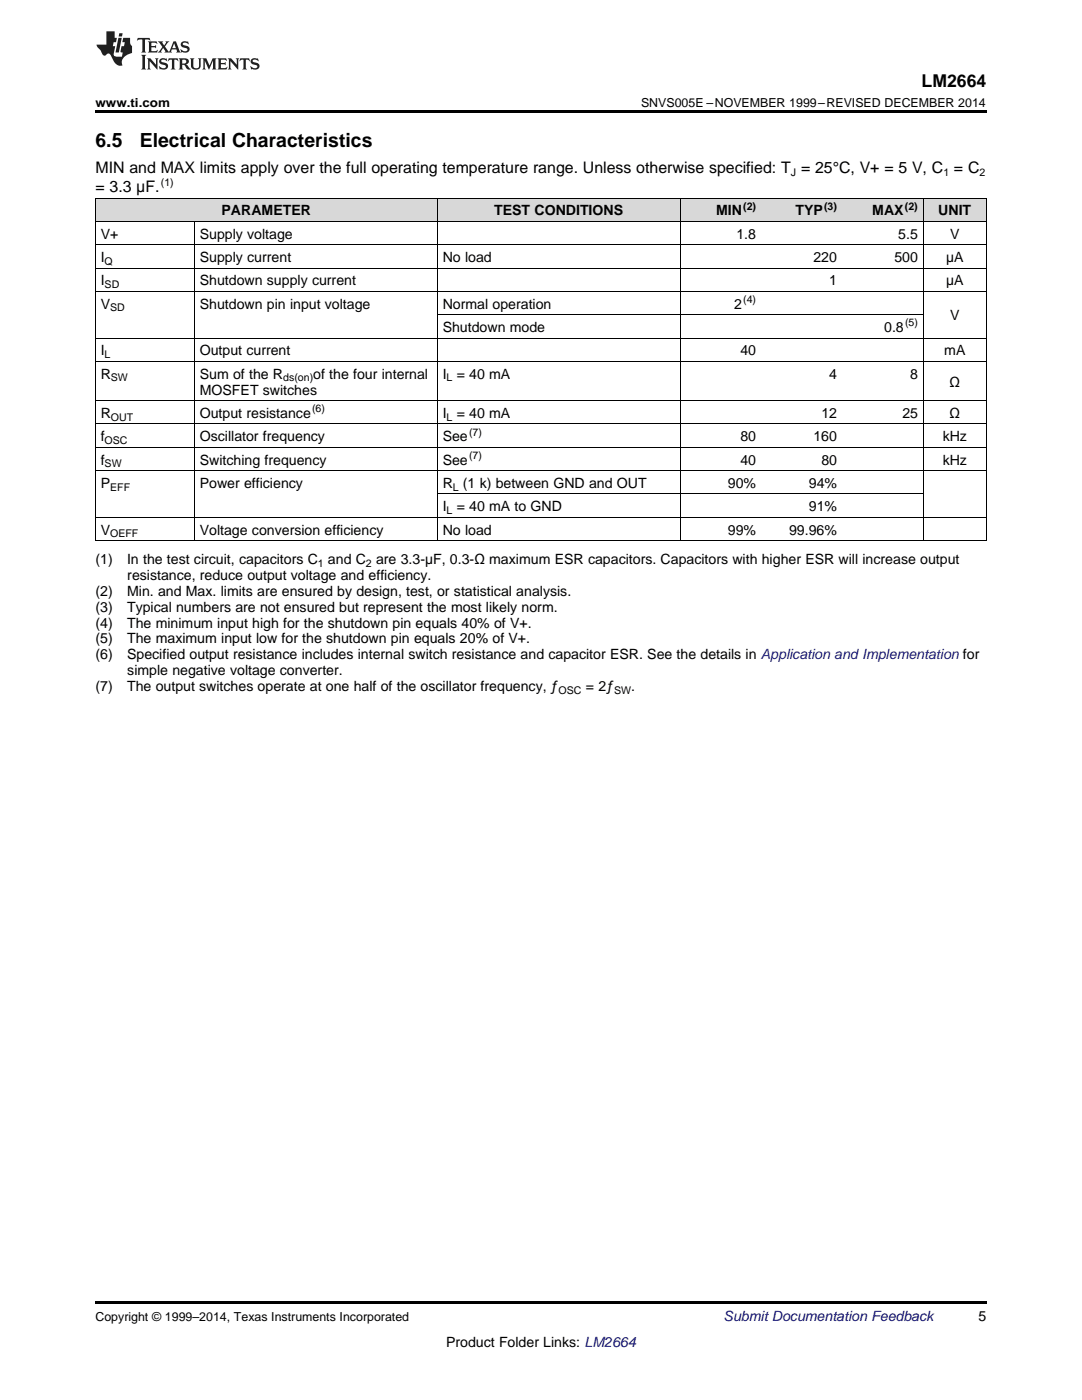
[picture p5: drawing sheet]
<svg xmlns="http://www.w3.org/2000/svg" width="216mm" height="279mm" viewBox="0 0 216 279" stroke-linecap="round" stroke-linejoin="round" font-family="sans-serif">
<defs><g id="words">
<g font-size="3.9">
<text x="19" y="29.3">6.5</text>
<text x="27.9" y="29.3">Electrical Characteristics</text>
</g>
<text font-size="3.5" x="183.9" y="17.3">LM2664</text>
<g font-size="3.2">
<text x="19" y="34.4">MIN and MAX limits apply over the full operating temperature range. Unless otherwise specified: T = 25°C, V+ = 5 V, C = C</text>
<text x="19" y="38.3">= 3.3 μF.</text>
</g>
<g font-size="2.8">
<text x="20.1" y="47.6">V+</text>
<text x="39.9" y="47.6">Supply voltage</text>
<text x="44.2" y="43">PARAMETER</text>
<text x="98.6" y="43">TEST CONDITIONS</text>
<text x="142.9" y="43">MIN</text>
<text x="146.9" y="47.6">1.8</text>
<text x="158.7" y="43">TYP</text>
<text x="174.1" y="43">MAX</text>
<text x="179.2" y="47.6">5.5</text>
<text x="187.2" y="43">UNIT</text>
<text x="189.6" y="47.6">V</text>
<text x="20.1" y="52.3">I</text>
<text x="39.9" y="52.3">Supply current</text>
<text x="88.3" y="52.3">No load</text>
<text x="162.3" y="52.3">220</text>
<text x="178.5" y="52.3">500</text>
<text x="188.8" y="52.3">µA</text>
<text x="20.1" y="56.9">I</text>
<text x="39.9" y="56.9">Shutdown supply current</text>
<text x="165.5" y="56.9">1</text>
<text x="188.8" y="56.9">µA</text>
<text x="20.1" y="61.6">V</text>
<text x="39.9" y="61.6">Shutdown pin input voltage</text>
<text x="88.3" y="61.6">Normal operation</text>
<text x="146.5" y="61.6">2</text>
<text x="189.6" y="63.9">V</text>
<text x="20.1" y="70.9">I</text>
<text x="39.9" y="70.9">Output current</text>
<text x="88.3" y="66.3">Shutdown mode</text>
<text x="147.7" y="70.9">40</text>
<text x="176.4" y="66.3">0.8</text>
<text x="188.4" y="70.9">mA</text>
<text x="20.1" y="75.6">R</text>
<text x="39.9" y="75.6">Sum of the R</text>
<text x="62.5" y="75.6">of the four internal</text>
<text x="88.3" y="75.6">I</text>
<text x="91.1" y="75.6">= 40 mA</text>
<text x="165.5" y="75.6">4</text>
<text x="181.6" y="75.6">8</text>
<text x="189.5" y="77.2">Ω</text>
<text x="20.1" y="83.4">R</text>
<text x="39.9" y="78.7">MOSFET switches</text>
<text x="39.9" y="83.4">Output resistance</text>
<text x="88.3" y="83.4">I</text>
<text x="91.1" y="83.4">= 40 mA</text>
<text x="163.9" y="83.4">12</text>
<text x="180.1" y="83.4">25</text>
<text x="189.5" y="83.4">Ω</text>
<text x="20.1" y="88.1">f</text>
<text x="39.9" y="88.1">Oscillator frequency</text>
<text x="88.3" y="88.1">See</text>
<text x="147.7" y="88.1">80</text>
<text x="162.3" y="88.1">160</text>
<text x="188.1" y="88.1">kHz</text>
<text x="20.1" y="92.7">f</text>
<text x="39.9" y="92.7">Switching frequency</text>
<text x="88.3" y="92.7">See</text>
<text x="147.7" y="92.7">40</text>
<text x="163.9" y="92.7">80</text>
<text x="188.1" y="92.7">kHz</text>
<text x="20.1" y="97.4">P</text>
<text x="39.9" y="97.4">Power efficiency</text>
<text x="88.3" y="97.4">R</text>
<text x="92.4" y="97.4">(1 k) between GND and OUT</text>
<text x="145.2" y="97.4">90%</text>
<text x="161.4" y="97.4">94%</text>
<text x="20.1" y="106.7">V</text>
<text x="39.9" y="106.7">Voltage conversion efficiency</text>
<text x="88.3" y="102">I</text>
<text x="88.3" y="106.7">No load</text>
<text x="91.1" y="102">= 40 mA to GND</text>
<text x="145.2" y="106.7">99%</text>
<text x="157.4" y="106.7">99.96%</text>
<text x="161.4" y="102">91%</text>
<text x="19" y="112.5">(1)</text>
<text x="25.4" y="112.5">In the test circuit, capacitors C</text>
<text x="65.4" y="112.5">and C</text>
<text x="75" y="112.5">are 3.3-µF, 0.3-Ω maximum ESR capacitors. Capacitors with higher ESR will increase output</text>
<text x="19" y="118.9">(2)</text>
<text x="25.4" y="118.9">Min. and Max. limits are ensured by design, test, or statistical analysis.</text>
<text x="25.4" y="115.7">resistance, reduce output voltage and efficiency.</text>
<text x="19" y="122.1">(3)</text>
<text x="19" y="125.2">(4)</text>
<text x="25.4" y="122.1">Typical numbers are not ensured but represent the most likely norm.</text>
<text x="25.4" y="125.2">The minimum input high for the shutdown pin equals 40% of V+.</text>
<text x="19" y="128.4">(5)</text>
<text x="19" y="131.6">(6)</text>
<text x="25.4" y="128.4">The maximum input low for the shutdown pin equals 20% of V+.</text>
<text x="25.4" y="131.6">Specified output resistance includes internal switch resistance and capacitor ESR. See the details in Application and Implementation for</text>
<text x="19" y="137.9">(7)</text>
<text x="25.4" y="137.9">The output switches operate at one half of the oscillator frequency, ƒ</text>
<text x="25.4" y="134.8">simple negative voltage converter.</text>
<text x="116.9" y="137.9">= 2ƒ</text>
<text x="126" y="137.9">.</text>
<text x="195.3" y="263.6">5</text>
<text x="89" y="268.9">Product Folder Links: LM2664</text>
</g>
<text font-size="2.8" fill="#0000c8" x="144.4" y="263.6">Submit Documentation Feedback</text>
<g font-size="2.5">
<text x="19" y="21.4">www.ti.com</text>
<text x="127.9" y="21.4">SNVS005E –NOVEMBER 1999–REVISED DECEMBER 2014</text>
<text x="19" y="263.6">Copyright © 1999–2014, Texas Instruments Incorporated</text>
</g>
<g font-size="2.1">
<text x="157.8" y="35.1">J</text>
<text x="188.2" y="35.1">1</text>
<text x="195.4" y="35.1">2</text>
<text x="32.1" y="37">(1)</text>
<text x="148.3" y="41.8">(2)</text>
<text x="164.4" y="41.8">(3)</text>
<text x="180.6" y="41.8">(2)</text>
<text x="20.9" y="52.8">Q</text>
<text x="20.9" y="57.5">SD</text>
<text x="22" y="62.2">SD</text>
<text x="148.3" y="60.5">(4)</text>
<text x="180.6" y="65.1">(5)</text>
<text x="20.9" y="71.5">L</text>
<text x="22.1" y="76.1">SW</text>
<text x="56.5" y="76.1">ds(on)</text>
<text x="89.1" y="76.1">L</text>
<text x="22.1" y="84">OUT</text>
<text x="62.3" y="82.3">(6)</text>
<text x="89.1" y="84">L</text>
<text x="20.9" y="88.6">OSC</text>
<text x="93.6" y="86.9">(7)</text>
<text x="20.9" y="93.3">SW</text>
<text x="93.6" y="91.6">(7)</text>
<text x="22" y="97.9">EFF</text>
<text x="90.3" y="97.9">L</text>
<text x="22" y="107.2">OEFF</text>
<text x="89.1" y="102.6">L</text>
<text x="63.4" y="113.1">1</text>
<text x="73" y="113.1">2</text>
<text x="111.5" y="138.5">OSC</text>
<text x="122.6" y="138.5">SW</text>
</g>
</g></defs>
<g fill="#d8d8d8">
<path d="M19 39.6h19.8v4.6h-19.8z"/>
<path d="M38.8 39.6h48.5v4.6h-48.5z"/>
<path d="M87.3 39.6h48.5v4.6h-48.5z"/>
<path d="M135.8 39.6h16.1v4.6h-16.1z"/>
<path d="M151.9 39.6h16.2v4.6h-16.2z"/>
<path d="M168.1 39.6h16.2v4.6h-16.2z"/>
<path d="M184.3 39.6h12.5v4.6h-12.5z"/>
</g>
<path d="M19 22h177.8v.5h-177.8zM19 107.9h.2zM87.2 107.9h.1zM135.7 107.9h.1zM184.1 107.9h.2zM196.7 107.9h.1zM19 259.7h177.8v.5h-177.8z" fill="#000"/>
<g fill="none" stroke="#000" stroke-width=".2">
<path d="M19 39.5h177.8M19.1 39.5v68.4M87.2 39.5v68.4M135.7 39.5v68.4M184.2 39.5v68.4M196.8 39.5v68.4M19 58.2h177.8M19 53.5h177.8M19 48.8h177.8M19 44.2h177.8M38.8 44.2v63.7M19 80h177.8"/>
<path d="M19 72.1h177.8M19 67.5h177.8M87.3 62.8h97M19 93.9h177.8M19 89.3h177.8M19 84.6h177.8M87.3 98.6h97M19 107.9h177.8M19 103.2h177.8"/>
</g>
<g fill="#231f20">
<path d="M27.5 7.6l-.1 .5 .4-.2h.6v.1v2.1l-.2 .4h1l-.3-.4v-2.1l.1-.1h.5l.5 .2-.2-.5zM29.5 8.3l.2 .3v1.5l-.2 .4h1.8l.2-.6a1.04 1.04 0 0 1-1.3 .2v-.7h.6l.3 .2v-.6l-.3 .2h-.6v-.6l.8-.1 .4 .3-.2-.5zM31.5 8.3l.9 1.1-.9 1.1h.8l-.2-.2 .5-.7 .4 .7-.2 .2h1.5l-.1-.2 .1-.4h.9l.1 .4-.2 .2h1l-.3-.3-.7-1.9h-.5l-.9 2-.8-1 .9-1h-.8l.1 .3-.3 .5-.4-.6 .2-.2zM34.7 8.6l.4 1h-.7zM36.3 8.4a.63 .63 0 0 0-.2 .7 .63 .63 0 0 0 .6 .4l.6 .2 .1 .2a.75 .75 0 0 1-.7 .4 .75 .75 0 0 1-.6-.5l.1 .7 .1-.1a1.11 1.11 0 0 0 1.5-.6 1.13 1.13 0 0 0-1.2-.8l-.1-.4a1.04 1.04 0 0 1 1.2 .2l-.2-.5-.1 .1-.5-.2zM28.2 10.9l.2 .4v2.2l-.2 .4h1l-.3-.4v-2.2l.3-.4zM29.3 11.6l.3 .4v1.5l-.3 .4h.8l-.2-.4v-1.3l1.5 1.7v-1.9l.2-.4h-.7l.2 .4v.9l-1.1-1.3zM32 11.8a.62 .62 0 0 0-.2 .7 .62 .62 0 0 0 .6 .4l.6 .1 .1 .3a.76 .76 0 0 1-.7 .3 .76 .76 0 0 1-.6-.4l.1 .7 .1-.1a1.11 1.11 0 0 0 1.5-.6 1.13 1.13 0 0 0-1.2-.8l-.1-.4a1.04 1.04 0 0 1 1.2 .2l-.2-.6-.1 .1-.5-.1zM33.7 11.6l-.2 .6a.61 .61 0 0 1 .8-.3v1.6l-.2 .4h.9l-.2-.4v-1.6a.63 .63 0 0 1 .8 .3l-.2-.6zM35.6 11.6l.3 .4v1.5l-.3 .4h1l-.2-.2v-.8l.5 .2a.76 .76 0 0 0 1.2 .7l-1-1a.58 .58 0 0 0 .6-.5 .58 .58 0 0 0-.5-.6zM36.4 11.9h.1a.45 .45 0 0 1 .5 .1 .45 .45 0 0 1 .1 .5l-.7 .2zM37.9 11.6l.2 .2a2.17 2.17 0 0 0 .3 1.9 .99 .99 0 0 0 1.6-.6v-1.1l.2-.4h-.7l.2 .2a1.92 1.92 0 0 1-.2 1.8 .6 .6 0 0 1-.9-.5v-1.1l.2-.4zM40.4 11.6l.2 .4v1.5l-.2 .4h.7l-.2-.4v-1.4l.8 1.8 .8-1.8v1.4l-.2 .4h.9l-.2-.4v-1.5l.2-.4h-.8l-.6 1.5-.6-1.5zM43.4 11.6l.2 .4v1.5l-.2 .4h1.8l.2-.6a1.04 1.04 0 0 1-1.3 .1v-.6h.5l.4 .2v-.6l-.4 .2h-.5v-.7h.8l.3 .3-.1-.6zM45.5 11.6l.2 .4v1.5l-.2 .4h.7l-.2-.4v-1.3l1.5 1.7v-1.9l.2-.4h-.7l.2 .4v.9l-1.1-1.3zM47.9 11.6l-.1 .6a.61 .61 0 0 1 .8-.3v1.6l-.3 .4h1l-.3-.4 .1-1.6a.63 .63 0 0 1 .7 .3l-.1-.6zM50.2 11.8a.62 .62 0 0 0-.2 .7 .62 .62 0 0 0 .6 .4l.6 .1 .2 .3a.76 .76 0 0 1-.8 .3 .76 .76 0 0 1-.6-.4l.1 .7 .2-.1a1.11 1.11 0 0 0 1.5-.6 1.13 1.13 0 0 0-1.3-.8l-.1-.4a1.04 1.04 0 0 1 1.2 .2l-.1-.6-.2 .1-.5-.1z"/>
<path d="M21.2 6.3v2.6h-1.9l.1 .4 .7 .9a.91 .91 0 0 0 1 .8 .56 .56 0 0 1 .5-.3 .56 .56 0 0 1 .5 .3l.4 .8a1.53 1.53 0 0 0 1.9 1.2 1.54 1.54 0 0 1 1-2.1l.9-.3v-1.4a1.52 1.52 0 0 1-.3-1.6h-1.4l-.2 .8h.5l-.2 .8h-.4l-.2 1v.2l.4 .1-.2 .8a1.93 1.93 0 0 1-1.6-.3l.3-1.8h-.5l.2-.8h.4l.2-.8h-.4v-1.3zM23.6 7.6l-.6 2.9h.7l.6-2.9zM23.8 6.6l-.1 .7h.6l.2-.7z"/>
</g>
<use href="#words"/>
</svg>
